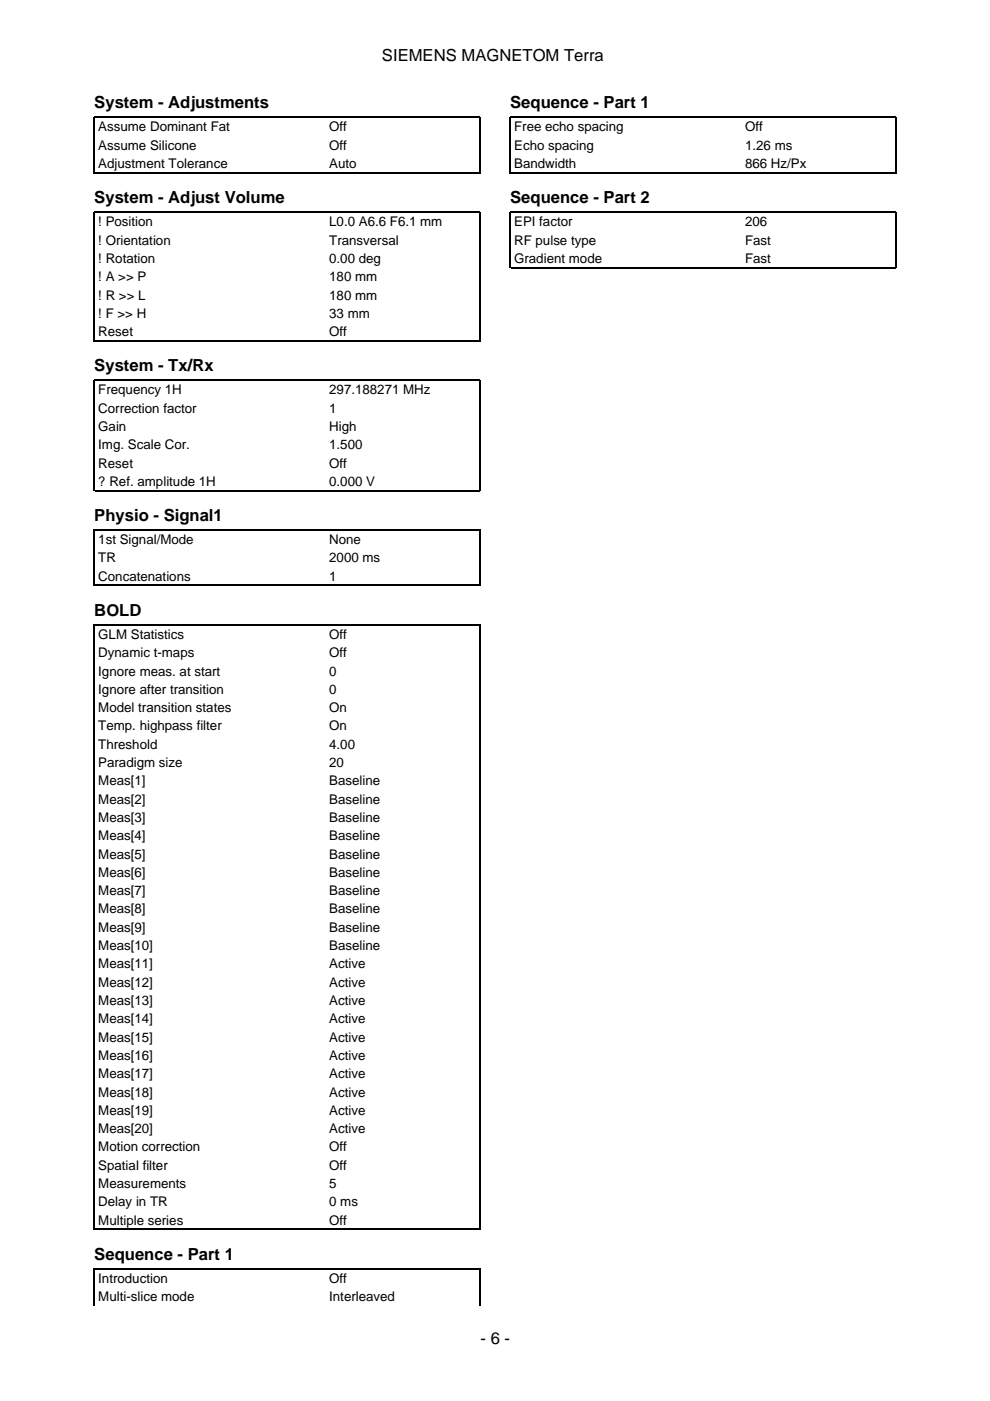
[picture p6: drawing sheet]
<svg xmlns="http://www.w3.org/2000/svg" width="210mm" height="297mm" viewBox="0 0 210 297" stroke-linecap="round" stroke-linejoin="round" font-family="sans-serif">
<defs><g id="words">
<g font-size="3.5">
<text x="81" y="12.9">SIEMENS MAGNETOM Terra</text>
<text x="20" y="22.9">System - Adjustments</text>
<text x="108.2" y="22.9">Sequence - Part 1</text>
<text x="20" y="43">System - Adjust Volume</text>
<text x="108.2" y="43">Sequence - Part 2</text>
<text x="20" y="78.7">System - Tx/Rx</text>
<text x="20" y="110.4">Physio - Signal1</text>
<text x="20" y="130.5">BOLD</text>
<text x="20" y="267.1">Sequence - Part 1</text>
<text x="101.9" y="284.9">- 6 -</text>
</g>
<g font-size="2.8">
<text x="20.8" y="27.9">Assume Dominant Fat</text>
<text x="69.8" y="27.9">Off</text>
<text x="109" y="27.9">Free echo spacing</text>
<text x="158" y="27.9">Off</text>
<text x="20.8" y="31.7">Assume Silicone</text>
<text x="20.8" y="35.6">Adjustment Tolerance</text>
<text x="69.8" y="31.7">Off</text>
<text x="69.8" y="35.6">Auto</text>
<text x="109" y="31.7">Echo spacing</text>
<text x="109" y="35.6">Bandwidth</text>
<text x="158" y="31.7">1.26 ms</text>
<text x="158" y="35.6">866 Hz/Px</text>
<text x="20.8" y="48">! Position</text>
<text x="69.8" y="48">L0.0 A6.6 F6.1 mm</text>
<text x="109" y="48">EPI factor</text>
<text x="158" y="48">206</text>
<text x="20.8" y="51.9">! Orientation</text>
<text x="69.8" y="51.9">Transversal</text>
<text x="109" y="51.9">RF pulse type</text>
<text x="158" y="51.9">Fast</text>
<text x="20.8" y="55.7">! Rotation</text>
<text x="20.8" y="59.6">! A &gt;&gt; P</text>
<text x="69.8" y="55.7">0.00 deg</text>
<text x="69.8" y="59.6">180 mm</text>
<text x="109" y="55.7">Gradient mode</text>
<text x="158" y="55.7">Fast</text>
<text x="20.8" y="63.5">! R &gt;&gt; L</text>
<text x="69.8" y="63.5">180 mm</text>
<text x="20.8" y="67.4">! F &gt;&gt; H</text>
<text x="20.8" y="71.3">Reset</text>
<text x="69.8" y="67.4">33 mm</text>
<text x="69.8" y="71.3">Off</text>
<text x="20.8" y="83.6">Frequency 1H</text>
<text x="69.8" y="83.6">297.188271 MHz</text>
<text x="20.8" y="87.5">Correction factor</text>
<text x="69.8" y="87.5">1</text>
<text x="20.8" y="91.4">Gain</text>
<text x="20.8" y="95.2">Img. Scale Cor.</text>
<text x="69.8" y="91.4">High</text>
<text x="69.8" y="95.2">1.500</text>
<text x="20.8" y="99.1">Reset</text>
<text x="69.8" y="99.1">Off</text>
<text x="20.8" y="103">? Ref. amplitude 1H</text>
<text x="69.8" y="103">0.000 V</text>
<text x="20.8" y="115.4">1st Signal/Mode</text>
<text x="20.8" y="119.2">TR</text>
<text x="69.8" y="115.4">None</text>
<text x="69.8" y="119.2">2000 ms</text>
<text x="20.8" y="123.1">Concatenations</text>
<text x="69.8" y="123.1">1</text>
<text x="20.8" y="135.5">GLM Statistics</text>
<text x="69.8" y="135.5">Off</text>
<text x="20.8" y="139.3">Dynamic t-maps</text>
<text x="20.8" y="143.2">Ignore meas. at start</text>
<text x="69.8" y="139.3">Off</text>
<text x="69.8" y="143.2">0</text>
<text x="20.8" y="147.1">Ignore after transition</text>
<text x="69.8" y="147.1">0</text>
<text x="20.8" y="151">Model transition states</text>
<text x="20.8" y="154.9">Temp. highpass filter</text>
<text x="69.8" y="151">On</text>
<text x="69.8" y="154.9">On</text>
<text x="20.8" y="158.7">Threshold</text>
<text x="69.8" y="158.7">4.00</text>
<text x="20.8" y="162.6">Paradigm size</text>
<text x="20.8" y="166.5">Meas[1]</text>
<text x="69.8" y="162.6">20</text>
<text x="69.8" y="166.5">Baseline</text>
<text x="20.8" y="170.4">Meas[2]</text>
<text x="69.8" y="170.4">Baseline</text>
<text x="20.8" y="174.3">Meas[3]</text>
<text x="20.8" y="178.2">Meas[4]</text>
<text x="69.8" y="174.3">Baseline</text>
<text x="69.8" y="178.2">Baseline</text>
<text x="20.8" y="182">Meas[5]</text>
<text x="20.8" y="185.9">Meas[6]</text>
<text x="69.8" y="182">Baseline</text>
<text x="69.8" y="185.9">Baseline</text>
<text x="20.8" y="189.8">Meas[7]</text>
<text x="69.8" y="189.8">Baseline</text>
<text x="20.8" y="193.7">Meas[8]</text>
<text x="20.8" y="197.6">Meas[9]</text>
<text x="69.8" y="193.7">Baseline</text>
<text x="69.8" y="197.6">Baseline</text>
<text x="20.8" y="201.4">Meas[10]</text>
<text x="69.8" y="201.4">Baseline</text>
<text x="20.8" y="205.3">Meas[11]</text>
<text x="20.8" y="209.2">Meas[12]</text>
<text x="69.8" y="205.3">Active</text>
<text x="69.8" y="209.2">Active</text>
<text x="20.8" y="213.1">Meas[13]</text>
<text x="69.8" y="213.1">Active</text>
<text x="20.8" y="217">Meas[14]</text>
<text x="20.8" y="220.8">Meas[15]</text>
<text x="69.8" y="217">Active</text>
<text x="69.8" y="220.8">Active</text>
<text x="20.8" y="224.7">Meas[16]</text>
<text x="69.8" y="224.7">Active</text>
<text x="20.8" y="228.6">Meas[17]</text>
<text x="20.8" y="232.5">Meas[18]</text>
<text x="69.8" y="228.6">Active</text>
<text x="69.8" y="232.5">Active</text>
<text x="20.8" y="236.4">Meas[19]</text>
<text x="69.8" y="236.4">Active</text>
<text x="20.8" y="240.2">Meas[20]</text>
<text x="20.8" y="244.1">Motion correction</text>
<text x="69.8" y="240.2">Active</text>
<text x="69.8" y="244.1">Off</text>
<text x="20.8" y="248">Spatial filter</text>
<text x="20.8" y="251.9">Measurements</text>
<text x="69.8" y="248">Off</text>
<text x="69.8" y="251.9">5</text>
<text x="20.8" y="255.8">Delay in TR</text>
<text x="69.8" y="255.8">0 ms</text>
<text x="20.8" y="259.6">Multiple series</text>
<text x="69.8" y="259.6">Off</text>
<text x="20.8" y="272">Introduction</text>
<text x="20.8" y="275.9">Multi-slice mode</text>
<text x="69.8" y="272">Off</text>
<text x="69.8" y="275.9">Interleaved</text>
</g>
</g></defs>
<g fill="none" stroke="#000" stroke-width=".26">
<path d="M20 36.8v-12h81.8v12M20.1 36.6h81.6M108.2 36.8v-12h81.8v12M108.3 36.6h81.6M108.2 56.9v-11.9h81.8v11.9M108.3 56.7h81.6M20 72.4v-27.4h81.8v27.4M20.1 72.2h81.6M20 104.1v-23.5h81.8v23.5M20.1 104h81.6M20 124.2v-11.9h81.8v11.9M20.1 124.1h81.6"/>
<path d="M20 260.8v-128.4h81.8v128.4M20 276.7v-7.7h81.8v7.7M20.1 260.6h81.6"/>
</g>
<use href="#words"/>
</svg>
